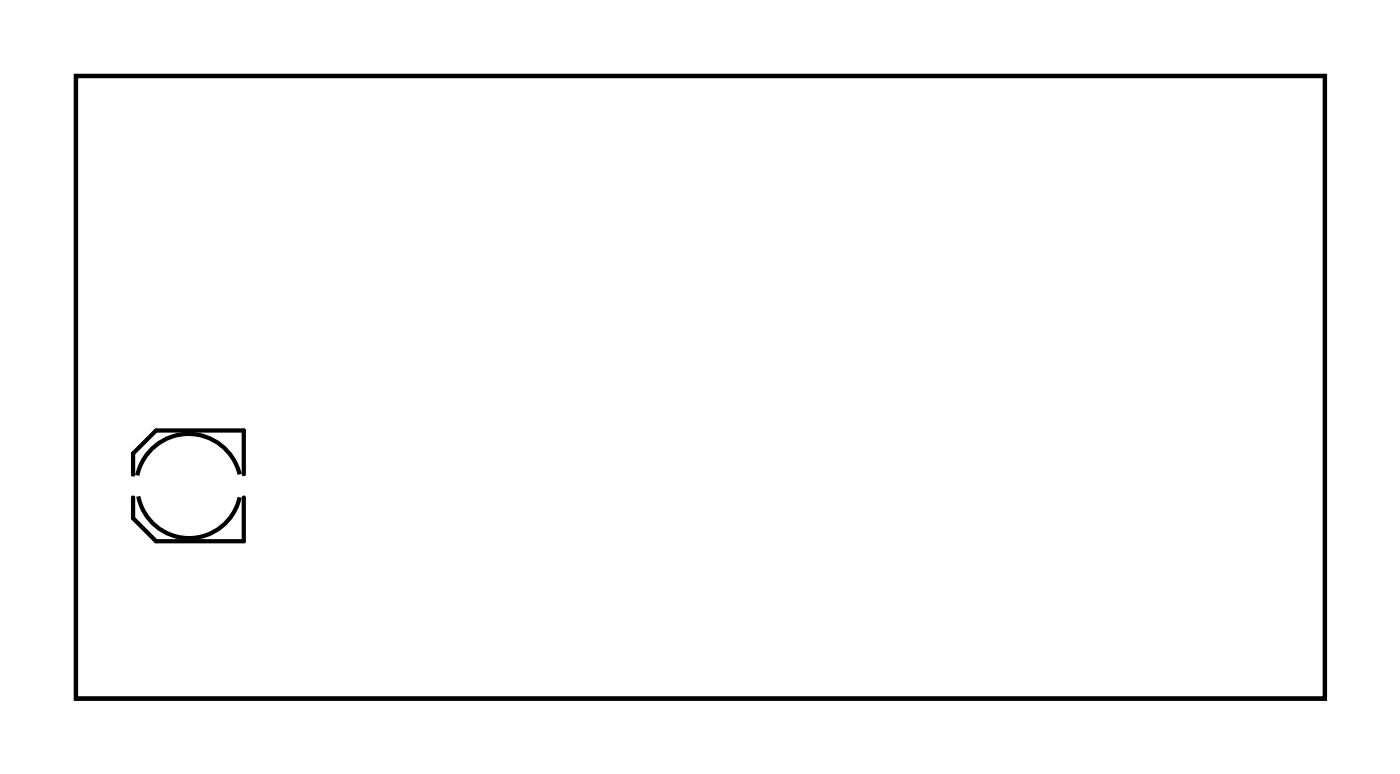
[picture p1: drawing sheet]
<svg xmlns="http://www.w3.org/2000/svg" width="67mm" height="37mm" viewBox="0 0 67 37" stroke-linecap="round" stroke-linejoin="round" font-family="sans-serif">
<path d="M3.6 3.6h59.8v29.8h-59.8zM6.4 23.8v1l1.1 1.1h4.2v-2.1M6.6 23.8a2.48 2.48 0 0 0 2.4 2 2.48 2.48 0 0 0 2.5-2M11.5 22.7a2.51 2.51 0 0 0-2.5-1.9 2.51 2.51 0 0 0-2.4 2M11.7 22.7v-2.1h-4.2l-1.1 1.1v1.1" fill="none" stroke="#000" stroke-width=".2"/>
<path d="M3.6 3.6v29.8h59.8v-29.8zM3.6 3.6h59.8v29.8h-59.8z" fill="#000"/>
<path d="M25.5 17.6h1.3v1.3h-1.3z" fill="#fff"/>
<path d="M25.5 17.6h1.3v1.3h-1.3z" fill="none" stroke="#fff" stroke-width=".76" stroke-linecap="butt"/>
<path d="M10.3 17.6h1.3v1.3h-1.3z" fill="#fff"/>
<path d="M10.3 17.6h1.3v1.3h-1.3z" fill="none" stroke="#fff" stroke-width=".76" stroke-linecap="butt"/>
<circle cx="8.4" cy="5.5" r=".64" fill="#fff"/>
<circle cx="8.4" cy="5.5" r=".64" fill="none" stroke="#fff" stroke-width=".76" stroke-linecap="butt"/>
<circle cx="8.4" cy="18.2" r=".64" fill="#fff"/>
<circle cx="8.4" cy="18.2" r=".64" fill="none" stroke="#fff" stroke-width=".76" stroke-linecap="butt"/>
<circle cx="10.9" cy="5.5" r=".64" fill="#fff"/>
<circle cx="10.9" cy="5.5" r=".64" fill="none" stroke="#fff" stroke-width=".76" stroke-linecap="butt"/>
<circle cx="10.9" cy="18.2" r=".64" fill="#fff"/>
<circle cx="10.9" cy="18.2" r=".64" fill="none" stroke="#fff" stroke-width=".76" stroke-linecap="butt"/>
<circle cx="13.5" cy="5.5" r=".64" fill="#fff"/>
<circle cx="13.5" cy="5.5" r=".64" fill="none" stroke="#fff" stroke-width=".76" stroke-linecap="butt"/>
<circle cx="13.5" cy="18.2" r=".64" fill="#fff"/>
<circle cx="13.5" cy="18.2" r=".64" fill="none" stroke="#fff" stroke-width=".76" stroke-linecap="butt"/>
<circle cx="16" cy="5.5" r=".64" fill="#fff"/>
<circle cx="16" cy="5.5" r=".64" fill="none" stroke="#fff" stroke-width=".76" stroke-linecap="butt"/>
<circle cx="16" cy="18.2" r=".64" fill="#fff"/>
<circle cx="16" cy="18.2" r=".64" fill="none" stroke="#fff" stroke-width=".76" stroke-linecap="butt"/>
<circle cx="18.6" cy="5.5" r=".64" fill="#fff"/>
<circle cx="18.6" cy="5.5" r=".64" fill="none" stroke="#fff" stroke-width=".76" stroke-linecap="butt"/>
<circle cx="18.6" cy="18.2" r=".64" fill="#fff"/>
<circle cx="18.6" cy="18.2" r=".64" fill="none" stroke="#fff" stroke-width=".76" stroke-linecap="butt"/>
<circle cx="21.1" cy="5.5" r=".64" fill="#fff"/>
<circle cx="21.1" cy="5.5" r=".64" fill="none" stroke="#fff" stroke-width=".76" stroke-linecap="butt"/>
<circle cx="21.1" cy="18.2" r=".64" fill="#fff"/>
<circle cx="21.1" cy="18.2" r=".64" fill="none" stroke="#fff" stroke-width=".76" stroke-linecap="butt"/>
<circle cx="23.6" cy="5.5" r=".64" fill="#fff"/>
<circle cx="23.6" cy="5.5" r=".64" fill="none" stroke="#fff" stroke-width=".76" stroke-linecap="butt"/>
<circle cx="23.6" cy="18.2" r=".64" fill="#fff"/>
<circle cx="23.6" cy="18.2" r=".64" fill="none" stroke="#fff" stroke-width=".76" stroke-linecap="butt"/>
<circle cx="26.2" cy="5.5" r=".64" fill="#fff"/>
<circle cx="26.2" cy="5.5" r=".64" fill="none" stroke="#fff" stroke-width=".76" stroke-linecap="butt"/>
<circle cx="26.2" cy="18.2" r=".64" fill="#fff"/>
<circle cx="26.2" cy="18.2" r=".64" fill="none" stroke="#fff" stroke-width=".76" stroke-linecap="butt"/>
<circle cx="36.3" cy="5.5" r=".72" fill="#fff"/>
<circle cx="36.3" cy="5.5" r=".72" fill="none" stroke="#fff" stroke-width=".78" stroke-linecap="butt"/>
<circle cx="38.8" cy="5.5" r=".72" fill="#fff"/>
<circle cx="38.8" cy="5.5" r=".72" fill="none" stroke="#fff" stroke-width=".78" stroke-linecap="butt"/>
<circle cx="41.4" cy="5.5" r=".72" fill="#fff"/>
<circle cx="41.4" cy="5.5" r=".72" fill="none" stroke="#fff" stroke-width=".78" stroke-linecap="butt"/>
<circle cx="43.9" cy="5.5" r=".72" fill="#fff"/>
<circle cx="43.9" cy="5.5" r=".72" fill="none" stroke="#fff" stroke-width=".78" stroke-linecap="butt"/>
<circle cx="46.4" cy="5.5" r=".72" fill="#fff"/>
<circle cx="46.4" cy="5.5" r=".72" fill="none" stroke="#fff" stroke-width=".78" stroke-linecap="butt"/>
<circle cx="49" cy="5.5" r=".72" fill="#fff"/>
<circle cx="49" cy="5.5" r=".72" fill="none" stroke="#fff" stroke-width=".78" stroke-linecap="butt"/>
<circle cx="51.5" cy="5.5" r=".72" fill="#fff"/>
<circle cx="51.5" cy="5.5" r=".72" fill="none" stroke="#fff" stroke-width=".78" stroke-linecap="butt"/>
<circle cx="54.1" cy="5.5" r=".72" fill="#fff"/>
<circle cx="54.1" cy="5.5" r=".72" fill="none" stroke="#fff" stroke-width=".78" stroke-linecap="butt"/>
<circle cx="54.1" cy="28.3" r=".72" fill="#fff"/>
<circle cx="54.1" cy="28.3" r=".72" fill="none" stroke="#fff" stroke-width=".78" stroke-linecap="butt"/>
<circle cx="51.5" cy="28.3" r=".72" fill="#fff"/>
<circle cx="51.5" cy="28.3" r=".72" fill="none" stroke="#fff" stroke-width=".78" stroke-linecap="butt"/>
<circle cx="49" cy="28.3" r=".72" fill="#fff"/>
<circle cx="49" cy="28.3" r=".72" fill="none" stroke="#fff" stroke-width=".78" stroke-linecap="butt"/>
<circle cx="46.4" cy="28.3" r=".72" fill="#fff"/>
<circle cx="46.4" cy="28.3" r=".72" fill="none" stroke="#fff" stroke-width=".78" stroke-linecap="butt"/>
<circle cx="43.9" cy="28.3" r=".72" fill="#fff"/>
<circle cx="43.9" cy="28.3" r=".72" fill="none" stroke="#fff" stroke-width=".78" stroke-linecap="butt"/>
<circle cx="41.4" cy="28.3" r=".72" fill="#fff"/>
<circle cx="41.4" cy="28.3" r=".72" fill="none" stroke="#fff" stroke-width=".78" stroke-linecap="butt"/>
<circle cx="38.8" cy="28.3" r=".72" fill="#fff"/>
<circle cx="38.8" cy="28.3" r=".72" fill="none" stroke="#fff" stroke-width=".78" stroke-linecap="butt"/>
<circle cx="36.3" cy="28.3" r=".72" fill="#fff"/>
<circle cx="36.3" cy="28.3" r=".72" fill="none" stroke="#fff" stroke-width=".78" stroke-linecap="butt"/>
<path d="M15.2 30.1h1.5v1.5h-1.5z" fill="#fff"/>
<path d="M15.2 30.1h1.5v1.5h-1.5z" fill="none" stroke="#fff" stroke-width=".76" stroke-linecap="butt"/>
<circle cx="16" cy="30.9" r=".74" fill="#fff"/>
<circle cx="16" cy="30.9" r=".74" fill="none" stroke="#fff" stroke-width=".76" stroke-linecap="butt"/>
<circle cx="18.5" cy="30.9" r=".74" fill="#fff"/>
<circle cx="18.5" cy="30.9" r=".74" fill="none" stroke="#fff" stroke-width=".76" stroke-linecap="butt"/>
<circle cx="21" cy="30.9" r=".74" fill="#fff"/>
<circle cx="21" cy="30.9" r=".74" fill="none" stroke="#fff" stroke-width=".76" stroke-linecap="butt"/>
<circle cx="23.6" cy="30.9" r=".74" fill="#fff"/>
<circle cx="23.6" cy="30.9" r=".74" fill="none" stroke="#fff" stroke-width=".76" stroke-linecap="butt"/>
<path d="M5.1 30.1h1.4v1.5h-1.4z" fill="#fff"/>
<path d="M5.1 30.1h1.4v1.5h-1.4z" fill="none" stroke="#fff" stroke-width=".76" stroke-linecap="butt"/>
<circle cx="5.8" cy="30.9" r=".74" fill="#fff"/>
<circle cx="5.8" cy="30.9" r=".74" fill="none" stroke="#fff" stroke-width=".76" stroke-linecap="butt"/>
<circle cx="8.3" cy="30.9" r=".74" fill="#fff"/>
<circle cx="8.3" cy="30.9" r=".74" fill="none" stroke="#fff" stroke-width=".76" stroke-linecap="butt"/>
<circle cx="10.9" cy="30.9" r=".74" fill="#fff"/>
<circle cx="10.9" cy="30.9" r=".74" fill="none" stroke="#fff" stroke-width=".76" stroke-linecap="butt"/>
<path d="M25.2 19.8h1.8v1.8h-1.8z" fill="#fff"/>
<path d="M25.2 19.8h1.8v1.8h-1.8z" fill="none" stroke="#fff" stroke-width=".76" stroke-linecap="butt"/>
<circle cx="26.1" cy="20.7" r=".91" fill="#fff"/>
<circle cx="26.1" cy="20.7" r=".91" fill="none" stroke="#fff" stroke-width=".76" stroke-linecap="butt"/>
<circle cx="26.1" cy="28.3" r=".91" fill="#fff"/>
<circle cx="26.1" cy="28.3" r=".91" fill="none" stroke="#fff" stroke-width=".76" stroke-linecap="butt"/>
<path d="M9.8 22.9h2.2v.7h-2.2z" fill="#fff"/>
<path d="M9.8 22.9h2.2v.7h-2.2z" fill="none" stroke="#fff" stroke-width=".25"/>
<path d="M6.1 22.9h2.2v.7h-2.2z" fill="#fff"/>
<path d="M6.1 22.9h2.2v.7h-2.2z" fill="none" stroke="#fff" stroke-width=".25"/>
</svg>
